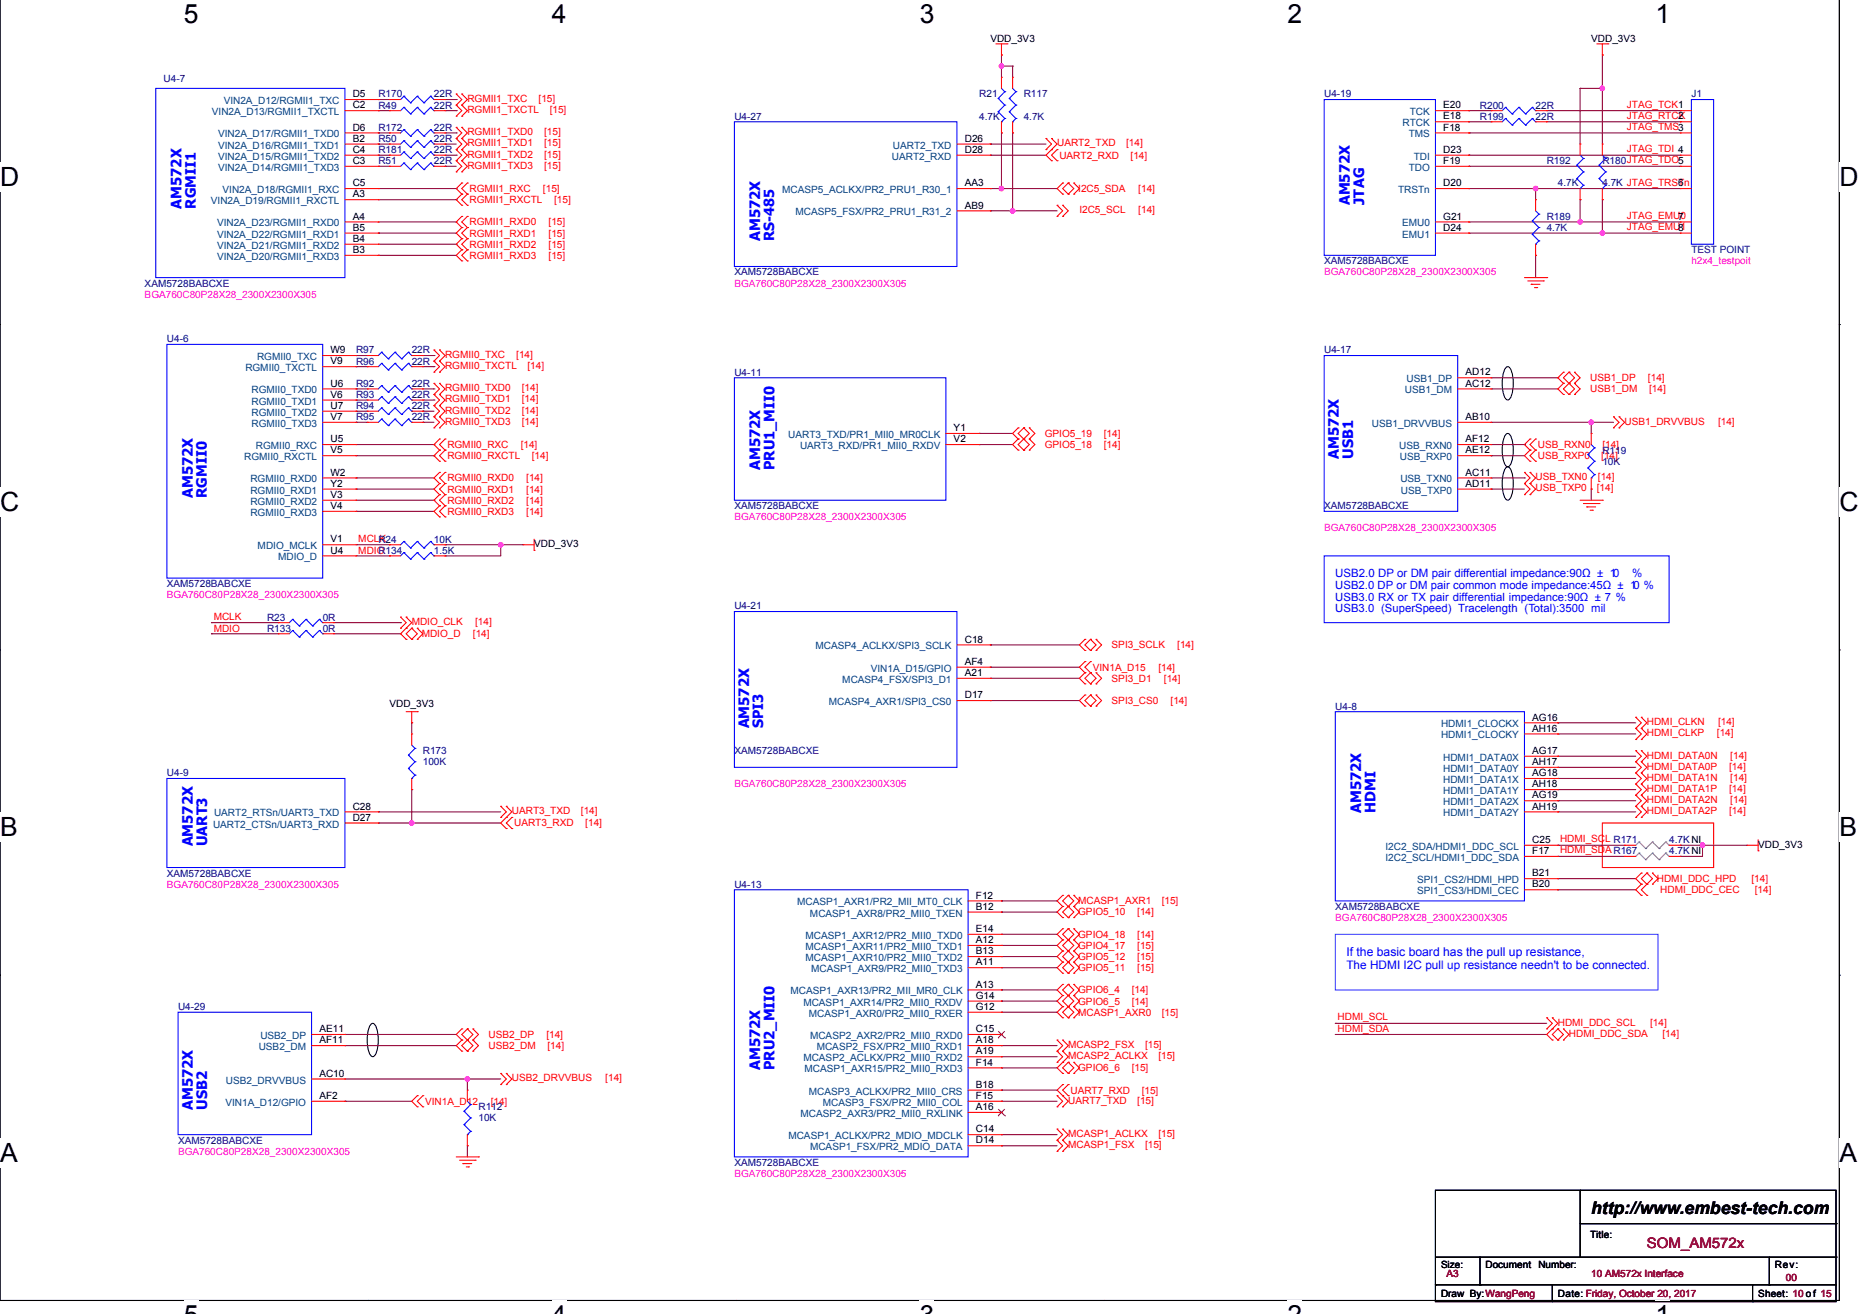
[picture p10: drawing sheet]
<svg xmlns="http://www.w3.org/2000/svg" width="297mm" height="210mm" viewBox="0 0 297 210" stroke-linecap="round" stroke-linejoin="round" font-family="sans-serif">
<defs><g id="words">
<g font-size="4.2">
<text x="29.4" y="3.7">5</text>
<text x="88.2" y="3.7">4</text>
<text x="146.9" y="3.7">3</text>
<text x="205.7" y="3.7">2</text>
<text x="264.5" y="3.7">1</text>
<text x="0" y="29.7">D</text>
<text x="293.9" y="29.7">D</text>
<text x="0" y="81.7">C</text>
<text x="293.9" y="81.7">C</text>
<text x="0" y="133.6">B</text>
<text x="293.9" y="133.6">B</text>
<text x="0" y="185.6">A</text>
<text x="293.9" y="185.6">A</text>
</g>
<text font-size="2.8" x="254.3" y="193.9">http://www.embest-tech.com</text>
<g font-size="2.3" fill="#00f">
<text x="29" y="33.3" transform="rotate(-90 29 33.3)">AM572X</text>
<text x="31.3" y="33.3" transform="rotate(-90 31.3 33.3)">RGMII1</text>
<text x="215.7" y="32.8" transform="rotate(-90 215.7 32.8)">AM572X</text>
<text x="218" y="32.8" transform="rotate(-90 218 32.8)">JTAG</text>
<text x="121.5" y="38.5" transform="rotate(-90 121.5 38.5)">AM572X</text>
<text x="121.5" y="75.1" transform="rotate(-90 121.5 75.1)">AM572X</text>
<text x="123.8" y="75.1" transform="rotate(-90 123.8 75.1)">PRU1_MII0</text>
<text x="213.9" y="73.3" transform="rotate(-90 213.9 73.3)">AM572X</text>
<text x="216.2" y="73.3" transform="rotate(-90 216.2 73.3)">USB1</text>
<text x="30.8" y="79.5" transform="rotate(-90 30.8 79.5)">AM572X</text>
<text x="33.1" y="79.5" transform="rotate(-90 33.1 79.5)">RGMII0</text>
<text x="119.7" y="116.4" transform="rotate(-90 119.7 116.4)">AM572X</text>
<text x="122" y="116.4" transform="rotate(-90 122 116.4)">SPI3</text>
<text x="217.5" y="129.9" transform="rotate(-90 217.5 129.9)">AM572X</text>
<text x="219.8" y="129.9" transform="rotate(-90 219.8 129.9)">HDMI</text>
<text x="30.8" y="135.2" transform="rotate(-90 30.8 135.2)">AM572X</text>
<text x="33.1" y="135.2" transform="rotate(-90 33.1 135.2)">UART3</text>
<text x="121.5" y="170.9" transform="rotate(-90 121.5 170.9)">AM572X</text>
<text x="123.8" y="170.9" transform="rotate(-90 123.8 170.9)">PRU2_MII0</text>
<text x="30.8" y="177.3" transform="rotate(-90 30.8 177.3)">AM572X</text>
<text x="33.1" y="177.3" transform="rotate(-90 33.1 177.3)">USB2</text>
</g>
<text font-size="2.3" fill="#800000" x="263.1" y="199.3">SOM_AM572x</text>
<text font-size="2.2" fill="#00f" x="123.7" y="38.5" transform="rotate(-90 123.7 38.5)">RS-485</text>
<g font-size="1.9" fill="#00f">
<text x="215.1" y="152.8">If the basic board has the pull up resistance,</text>
<text x="215.1" y="154.7">The HDMI I2C pull up resistance needn't to be connected.</text>
</g>
<g font-size="1.8" fill="#00f">
<text x="213.4" y="92.2">USB2.0 DP or DM pair differential impedance:90Ω ± 10</text>
<text x="213.4" y="94.1">USB2.0 DP or DM pair common mode impedance:45Ω ± 10 %</text>
<text x="213.4" y="96">USB3.0 RX or TX pair differential impedance:90Ω ± 7 %</text>
<text x="260.8" y="92.2">%</text>
<text x="213.4" y="97.8">USB3.0 (SuperSpeed) Tracelength (Total):3500 mil</text>
</g>
<g font-size="1.6">
<text x="158.2" y="6.7">VDD_3V3</text>
<text x="254.3" y="6.7">VDD_3V3</text>
<text x="56.4" y="15.5">D5</text>
<text x="56.4" y="17.3">C2</text>
<text x="230.6" y="17.3">E20</text>
<text x="56.4" y="20.9">D6</text>
<text x="56.4" y="22.6">B2</text>
<text x="154.2" y="22.6">D26</text>
<text x="230.6" y="20.9">F18</text>
<text x="230.6" y="19.1">E18</text>
<text x="268.1" y="19.1">2</text>
<text x="56.4" y="24.4">C4</text>
<text x="56.4" y="26.2">C3</text>
<text x="56.4" y="29.8">C5</text>
<text x="154.2" y="24.4">D28</text>
<text x="154.2" y="29.8">AA3</text>
<text x="230.6" y="24.4">D23</text>
<text x="230.6" y="26.2">F19</text>
<text x="230.6" y="29.8">D20</text>
<text x="268.1" y="29.8">6</text>
<text x="56.4" y="31.5">A3</text>
<text x="56.4" y="35.1">A4</text>
<text x="154.2" y="33.3">AB9</text>
<text x="230.6" y="35.1">G21</text>
<text x="268.1" y="35.1">7</text>
<text x="56.4" y="36.9">B5</text>
<text x="56.4" y="38.6">B4</text>
<text x="56.4" y="40.4">B3</text>
<text x="230.6" y="36.9">D24</text>
<text x="268.1" y="36.9">8</text>
<text x="52.8" y="56.4">W9</text>
<text x="52.8" y="58.2">V9</text>
<text x="234.2" y="60">AD12</text>
<text x="52.8" y="61.8">U6</text>
<text x="52.8" y="63.5">V6</text>
<text x="52.8" y="65.3">U7</text>
<text x="234.2" y="61.8">AC12</text>
<text x="52.8" y="67.1">V7</text>
<text x="52.8" y="70.6">U5</text>
<text x="152.4" y="70.6">V2</text>
<text x="152.4" y="68.9">Y1</text>
<text x="234.2" y="67.1">AB10</text>
<text x="234.2" y="70.6">AF12</text>
<text x="52.8" y="72.4">V5</text>
<text x="52.8" y="76">W2</text>
<text x="52.8" y="77.8">Y2</text>
<text x="234.2" y="72.4">AE12</text>
<text x="234.2" y="77.8">AD11</text>
<text x="234.2" y="76">AC11</text>
<text x="52.8" y="79.5">V3</text>
<text x="52.8" y="81.3">V4</text>
<text x="52.8" y="86.6">V1</text>
<text x="52.8" y="88.4">U4</text>
<text x="85.3" y="87.4">VDD_3V3</text>
<text x="154.2" y="102.7">C18</text>
<text x="154.2" y="108">A21</text>
<text x="154.2" y="106.2">AF4</text>
<text x="62.2" y="113">VDD_3V3</text>
<text x="154.2" y="111.5">D17</text>
<text x="244.8" y="115.1">AG16</text>
<text x="244.8" y="116.9">AH16</text>
<text x="244.8" y="120.4">AG17</text>
<text x="244.8" y="122.2">AH17</text>
<text x="244.8" y="124">AG18</text>
<text x="244.8" y="125.8">AH18</text>
<text x="56.4" y="131.1">D27</text>
<text x="56.4" y="129.3">C28</text>
<text x="244.8" y="127.5">AG19</text>
<text x="244.8" y="129.3">AH19</text>
<text x="244.8" y="136.4">F17</text>
<text x="244.8" y="134.7">C25</text>
<text x="280.9" y="135.4">VDD_3V3</text>
<text x="155.9" y="143.5">F12</text>
<text x="244.8" y="140">B21</text>
<text x="244.8" y="141.8">B20</text>
<text x="155.9" y="148.9">E14</text>
<text x="155.9" y="145.3">B12</text>
<text x="155.9" y="152.4">B13</text>
<text x="155.9" y="150.7">A12</text>
<text x="155.9" y="154.2">A11</text>
<text x="155.9" y="161.3">G12</text>
<text x="155.9" y="159.5">G14</text>
<text x="155.9" y="157.8">A13</text>
<text x="51" y="164.9">AE11</text>
<text x="51" y="166.7">AF11</text>
<text x="155.9" y="164.9">C15</text>
<text x="155.9" y="166.7">A18</text>
<text x="51" y="172">AC10</text>
<text x="155.9" y="170.2">F14</text>
<text x="155.9" y="168.4">A19</text>
<text x="155.9" y="173.8">B18</text>
<text x="51" y="175.5">AF2</text>
<text x="155.9" y="177.3">A16</text>
<text x="155.9" y="175.5">F15</text>
<text x="155.9" y="180.9">C14</text>
<text x="155.9" y="182.7">D14</text>
<text x="254.1" y="197.8">Title:</text>
<text x="230.3" y="202.6">Size:</text>
<text x="237.4" y="202.6">Document</text>
<text x="245.8" y="202.6">Number:</text>
<text x="283.6" y="202.6">Rev:</text>
<text x="230.3" y="207.2">Draw By:WangPeng</text>
<text x="248.9" y="207.2">Date: Friday, October 20, 2017</text>
<text x="280.9" y="207.2">Sheet: 10 of 15</text>
</g>
<g font-size="1.6" fill="#000080">
<text x="26.1" y="13.1">U4-7</text>
<text x="60.5" y="17.3">R49</text>
<text x="60.5" y="15.6">R170</text>
<text x="69.3" y="17.3">22R</text>
<text x="69.3" y="15.6">22R</text>
<text x="156.5" y="15.6">R21</text>
<text x="163.6" y="15.6">R117</text>
<text x="211.6" y="15.6">U4-19</text>
<text x="236.5" y="17.3">R200</text>
<text x="245.4" y="17.3">22R</text>
<text x="270.3" y="15.6">J1</text>
<text x="60.5" y="22.7">R50</text>
<text x="60.5" y="20.9">R172</text>
<text x="69.3" y="22.7">22R</text>
<text x="69.3" y="20.9">22R</text>
<text x="117.3" y="19.1">U4-27</text>
<text x="156.5" y="19.1">4.7K</text>
<text x="163.6" y="19.1">4.7K</text>
<text x="236.5" y="19.1">R199</text>
<text x="245.4" y="19.1">22R</text>
<text x="60.5" y="26.2">R51</text>
<text x="60.5" y="24.5">R181</text>
<text x="69.3" y="26.2">22R</text>
<text x="69.3" y="24.5">22R</text>
<text x="247.1" y="26.2">R192</text>
<text x="248.9" y="29.8">4.7K</text>
<text x="256" y="26.2">R180JTAG_TDO5</text>
<text x="256" y="29.8">4.7K JTAG_TRSTn</text>
<text x="247.1" y="35.1">R189</text>
<text x="247.1" y="36.9">4.7K</text>
<text x="270.3" y="40.5">TEST POINT</text>
<text x="23.1" y="45.8">XAM5728BABCXE</text>
<text x="117.3" y="44">XAM5728BABCXE</text>
<text x="211.6" y="42.2">XAM5728BABCXE</text>
<text x="26.7" y="54.7">U4-6</text>
<text x="56.9" y="56.5">R97</text>
<text x="56.9" y="58.2">R96</text>
<text x="65.8" y="56.5">22R</text>
<text x="65.8" y="58.2">22R</text>
<text x="211.6" y="56.5">U4-17</text>
<text x="56.9" y="61.8">R92</text>
<text x="56.9" y="63.6">R93</text>
<text x="56.9" y="65.3">R94</text>
<text x="65.8" y="61.8">22R</text>
<text x="65.8" y="63.6">22R</text>
<text x="65.8" y="65.3">22R</text>
<text x="117.3" y="60">U4-11</text>
<text x="56.9" y="67.1">R95</text>
<text x="65.8" y="67.1">22R</text>
<text x="256" y="72.5">R119</text>
<text x="256" y="74.2">10K</text>
<text x="117.3" y="81.3">XAM5728BABCXE</text>
<text x="211.6" y="81.3">XAM5728BABCXE</text>
<text x="60.5" y="86.7">R24</text>
<text x="60.5" y="88.5">R134</text>
<text x="69.3" y="86.7">10K</text>
<text x="69.3" y="88.5">1.5K</text>
<text x="26.7" y="93.8">XAM5728BABCXE</text>
<text x="42.7" y="99.1">R23</text>
<text x="42.7" y="100.9">R133</text>
<text x="51.6" y="99.1">0R</text>
<text x="51.6" y="100.9">0R</text>
<text x="117.3" y="97.3">U4-21</text>
<text x="213.4" y="113.4">U4-8</text>
<text x="26.7" y="124">U4-9</text>
<text x="67.6" y="120.5">R173</text>
<text x="67.6" y="122.2">100K</text>
<text x="117.3" y="120.5">XAM5728BABCXE</text>
<text x="266.7" y="134.7">4.7KNI</text>
<text x="266.7" y="136.5">4.7KNI</text>
<text x="26.7" y="140">XAM5728BABCXE</text>
<text x="117.3" y="141.8">U4-13</text>
<text x="213.4" y="145.4">XAM5728BABCXE</text>
<text x="28.4" y="161.4">U4-29</text>
<text x="76.5" y="177.4">R112</text>
<text x="76.5" y="179.1">10K</text>
<text x="28.4" y="182.7">XAM5728BABCXE</text>
<text x="117.3" y="186.2">XAM5728BABCXE</text>
</g>
<g font-size="1.6" fill="#004080">
<text x="35.7" y="16.6">VIN2A_D12/RGMII1_TXC</text>
<text x="33.9" y="18.4">VIN2A_D13/RGMII1_TXCTL</text>
<text x="34.9" y="22">VIN2A_D17/RGMII1_TXD0</text>
<text x="34.9" y="23.7">VIN2A_D16/RGMII1_TXD1</text>
<text x="142.7" y="23.7">UART2_TXD</text>
<text x="224.1" y="20.2">RTCK</text>
<text x="225.1" y="22">TMS</text>
<text x="225.3" y="18.4">TCK</text>
<text x="34.9" y="25.5">VIN2A_D15/RGMII1_TXD2</text>
<text x="34.9" y="27.3">VIN2A_D14/RGMII1_TXD3</text>
<text x="142.5" y="25.5">UART2_RXD</text>
<text x="225.1" y="27.3">TDO</text>
<text x="225.9" y="25.5">TDI</text>
<text x="33.7" y="32.6">VIN2A_D19/RGMII1_RXCTL</text>
<text x="35.6" y="30.8">VIN2A_D18/RGMII1_RXC</text>
<text x="125" y="30.8">MCASP5_ACLKX/PR2_PRU1_R30_1</text>
<text x="127.1" y="34.4">MCASP5_FSX/PR2_PRU1_R31_2</text>
<text x="223.4" y="30.8">TRSTn</text>
<text x="34.7" y="36.2">VIN2A_D23/RGMII1_RXD0</text>
<text x="34.7" y="38">VIN2A_D22/RGMII1_RXD1</text>
<text x="34.7" y="39.7">VIN2A_D21/RGMII1_RXD2</text>
<text x="34.7" y="41.5">VIN2A_D20/RGMII1_RXD3</text>
<text x="224" y="36.2">EMU0</text>
<text x="224" y="38">EMU1</text>
<text x="39.2" y="59.3">RGMII0_TXCTL</text>
<text x="41.1" y="57.5">RGMII0_TXC</text>
<text x="40.2" y="62.8">RGMII0_TXD0</text>
<text x="40.2" y="64.6">RGMII0_TXD1</text>
<text x="224.5" y="62.8">USB1_DM</text>
<text x="224.7" y="61.1">USB1_DP</text>
<text x="40.2" y="66.4">RGMII0_TXD2</text>
<text x="40.2" y="68.2">RGMII0_TXD3</text>
<text x="40.9" y="71.7">RGMII0_RXC</text>
<text x="126" y="70">UART3_TXD/PR1_MII0_MR0CLK</text>
<text x="127.8" y="71.7">UART3_RXD/PR1_MII0_RXDV</text>
<text x="219.2" y="68.2">USB1_DRVVBUS</text>
<text x="223.6" y="71.7">USB_RXN0</text>
<text x="39" y="73.5">RGMII0_RXCTL</text>
<text x="40" y="77.1">RGMII0_RXD0</text>
<text x="223.7" y="73.5">USB_RXP0</text>
<text x="223.8" y="77.1">USB_TXN0</text>
<text x="40" y="78.8">RGMII0_RXD1</text>
<text x="40" y="80.6">RGMII0_RXD2</text>
<text x="40" y="82.4">RGMII0_RXD3</text>
<text x="223.8" y="78.8">USB_TXP0</text>
<text x="41.2" y="87.7">MDIO_MCLK</text>
<text x="44.5" y="89.5">MDIO_D</text>
<text x="130.3" y="103.7">MCASP4_ACLKX/SPI3_SCLK</text>
<text x="139.1" y="107.3">VIN1A_D15/GPIO</text>
<text x="132.5" y="112.6">MCASP4_AXR1/SPI3_CS0</text>
<text x="134.6" y="109.1">MCASP4_FSX/SPI3_D1</text>
<text x="230.3" y="116.2">HDMI1_CLOCKX</text>
<text x="230.3" y="118">HDMI1_CLOCKY</text>
<text x="230.6" y="121.5">HDMI1_DATA0X</text>
<text x="230.6" y="123.3">HDMI1_DATA0Y</text>
<text x="230.6" y="125.1">HDMI1_DATA1X</text>
<text x="34.2" y="130.4">UART2_RTSn/UART3_TXD</text>
<text x="230.6" y="126.9">HDMI1_DATA1Y</text>
<text x="230.6" y="128.6">HDMI1_DATA2X</text>
<text x="230.6" y="130.4">HDMI1_DATA2Y</text>
<text x="34" y="132.2">UART2_CTSn/UART3_RXD</text>
<text x="221.4" y="137.5">I2C2_SCL/HDMI1_DDC_SDA</text>
<text x="221.4" y="135.7">I2C2_SDA/HDMI1_DDC_SCL</text>
<text x="226.4" y="141.1">SPI1_CS2/HDMI_HPD</text>
<text x="226.4" y="142.9">SPI1_CS3/HDMI_CEC</text>
<text x="127.4" y="144.6">MCASP1_AXR1/PR2_MII_MT0_CLK</text>
<text x="128.7" y="150">MCASP1_AXR12/PR2_MII0_TXD0</text>
<text x="129.4" y="146.4">MCASP1_AXR8/PR2_MII0_TXEN</text>
<text x="128.7" y="153.5">MCASP1_AXR10/PR2_MII0_TXD2</text>
<text x="128.7" y="151.7">MCASP1_AXR11/PR2_MII0_TXD1</text>
<text x="129.6" y="155.3">MCASP1_AXR9/PR2_MII0_TXD3</text>
<text x="126.3" y="158.9">MCASP1_AXR13/PR2_MII_MR0_CLK</text>
<text x="128.4" y="160.6">MCASP1_AXR14/PR2_MII0_RXDV</text>
<text x="41.3" y="167.7">USB2_DM</text>
<text x="41.6" y="166">USB2_DP</text>
<text x="129.3" y="162.4">MCASP1_AXR0/PR2_MII0_RXER</text>
<text x="129.4" y="166">MCASP2_AXR2/PR2_MII0_RXD0</text>
<text x="130.5" y="167.7">MCASP2_FSX/PR2_MII0_RXD1</text>
<text x="36.1" y="173.1">USB2_DRVVBUS</text>
<text x="128.4" y="169.5">MCASP2_ACLKX/PR2_MII0_RXD2</text>
<text x="128.5" y="171.3">MCASP1_AXR15/PR2_MII0_RXD3</text>
<text x="36" y="176.6">VIN1A_D12/GPIO</text>
<text x="127.9" y="178.4">MCASP2_AXR3/PR2_MII0_RXLINK</text>
<text x="129.3" y="174.9">MCASP3_ACLKX/PR2_MII0_CRS</text>
<text x="131.5" y="176.6">MCASP3_FSX/PR2_MII0_COL</text>
<text x="126" y="182">MCASP1_ACLKX/PR2_MDIO_MDCLK</text>
<text x="129.4" y="183.8">MCASP1_FSX/PR2_MDIO_DATA</text>
</g>
<g font-size="1.6" fill="#f00">
<text x="74.7" y="16.3">RGMII1_TXC</text>
<text x="86.1" y="16.3">[15]</text>
<text x="259.9" y="17.2">JTAG_TCK1</text>
<text x="74.7" y="18">RGMII1_TXCTL</text>
<text x="74.7" y="21.6">RGMII1_TXD0</text>
<text x="74.7" y="23.4">RGMII1_TXD1</text>
<text x="86.9" y="21.6">[15]</text>
<text x="86.9" y="23.4">[15]</text>
<text x="87.8" y="18">[15]</text>
<text x="168.9" y="23.4">UART2_TXD</text>
<text x="179.9" y="23.4">[14]</text>
<text x="259.9" y="20.8">JTAG_TMS3</text>
<text x="259.9" y="19">JTAG_RTCK</text>
<text x="74.7" y="25.2">RGMII1_TXD2</text>
<text x="74.7" y="26.9">RGMII1_TXD3</text>
<text x="86.9" y="25.2">[15]</text>
<text x="86.9" y="26.9">[15]</text>
<text x="169.3" y="25.3">UART2_RXD</text>
<text x="180.6" y="25.3">[14]</text>
<text x="259.9" y="24.3">JTAG_TDI 4</text>
<text x="75" y="30.7">RGMII1_RXC</text>
<text x="75" y="32.5">RGMII1_RXCTL</text>
<text x="86.8" y="30.7">[15]</text>
<text x="88.5" y="32.5">[15]</text>
<text x="172.3" y="30.7">I2C5_SDA</text>
<text x="172.5" y="34.1">I2C5_SCL</text>
<text x="181.9" y="30.7">[14]</text>
<text x="181.9" y="34.1">[14]</text>
<text x="259.9" y="35">JTAG_EMU0</text>
<text x="75" y="36">RGMII1_RXD0</text>
<text x="75" y="37.8">RGMII1_RXD1</text>
<text x="75" y="39.6">RGMII1_RXD2</text>
<text x="75" y="41.3">RGMII1_RXD3</text>
<text x="87.7" y="36">[15]</text>
<text x="87.7" y="37.8">[15]</text>
<text x="87.7" y="39.6">[15]</text>
<text x="87.7" y="41.3">[15]</text>
<text x="259.9" y="36.8">JTAG_EMU1</text>
<text x="71.1" y="58.9">RGMII0_TXCTL</text>
<text x="71.1" y="57.2">RGMII0_TXC</text>
<text x="82.5" y="57.2">[14]</text>
<text x="84.3" y="58.9">[14]</text>
<text x="71.1" y="64.3">RGMII0_TXD1</text>
<text x="71.1" y="62.5">RGMII0_TXD0</text>
<text x="83.4" y="64.3">[14]</text>
<text x="83.4" y="62.5">[14]</text>
<text x="254.1" y="62.7">USB1_DM</text>
<text x="254.1" y="60.9">USB1_DP</text>
<text x="263.3" y="60.9">[14]</text>
<text x="263.5" y="62.7">[14]</text>
<text x="71.1" y="66.1">RGMII0_TXD2</text>
<text x="71.1" y="67.8">RGMII0_TXD3</text>
<text x="71.5" y="71.6">RGMII0_RXC</text>
<text x="83.2" y="71.6">[14]</text>
<text x="83.4" y="66.1">[14]</text>
<text x="83.4" y="67.8">[14]</text>
<text x="167" y="71.6">GPIO5_18</text>
<text x="167" y="69.8">GPIO5_19</text>
<text x="176.4" y="71.6">[14]</text>
<text x="176.4" y="69.8">[14]</text>
<text x="245.7" y="71.6">USB_RXN0</text>
<text x="256" y="71.6">[14]</text>
<text x="259.6" y="67.8">USB1_DRVVBUS</text>
<text x="274.5" y="67.8">[14]</text>
<text x="71.5" y="73.3">RGMII0_RXCTL</text>
<text x="71.5" y="76.9">RGMII0_RXD0</text>
<text x="84.1" y="76.9">[14]</text>
<text x="85" y="73.3">[14]</text>
<text x="245.4" y="76.7">USB_TXN0</text>
<text x="245.7" y="73.3">USB_RXP0</text>
<text x="255.3" y="76.7">[14]</text>
<text x="255.9" y="73.3">[14]</text>
<text x="71.5" y="78.7">RGMII0_RXD1</text>
<text x="71.5" y="82.2">RGMII0_RXD3</text>
<text x="71.5" y="80.5">RGMII0_RXD2</text>
<text x="84.1" y="78.7">[14]</text>
<text x="84.1" y="82.2">[14]</text>
<text x="84.1" y="80.5">[14]</text>
<text x="245.4" y="78.5">USB_TXP0</text>
<text x="255.1" y="78.5">[14]</text>
<text x="57.3" y="86.7">MCLK</text>
<text x="57.3" y="88.4">MDIO</text>
<text x="34.1" y="99.1">MCLK</text>
<text x="34.1" y="100.9">MDIO</text>
<text x="65.8" y="99.8">MDIO_CLK</text>
<text x="67.4" y="101.8">MDIO_D</text>
<text x="75.6" y="101.8">[14]</text>
<text x="75.9" y="99.8">[14]</text>
<text x="174.6" y="107.1">VIN1A_D15</text>
<text x="177.6" y="103.6">SPI3_SCLK</text>
<text x="185.1" y="107.1">[14]</text>
<text x="188.1" y="103.6">[14]</text>
<text x="177.6" y="108.9">SPI3_D1</text>
<text x="177.6" y="112.5">SPI3_CS0</text>
<text x="186" y="108.9">[14]</text>
<text x="187" y="112.5">[14]</text>
<text x="263.1" y="115.8">HDMI_CLKN</text>
<text x="263.1" y="117.6">HDMI_CLKP</text>
<text x="274.3" y="117.6">[14]</text>
<text x="274.5" y="115.8">[14]</text>
<text x="263.1" y="121.2">HDMI_DATA0N</text>
<text x="263.1" y="123">HDMI_DATA0P</text>
<text x="263.1" y="124.7">HDMI_DATA1N</text>
<text x="276.3" y="123">[14]</text>
<text x="276.5" y="121.2">[14]</text>
<text x="276.5" y="124.7">[14]</text>
<text x="81.8" y="130.1">UART3_TXD</text>
<text x="92.8" y="130.1">[14]</text>
<text x="263.1" y="126.5">HDMI_DATA1P</text>
<text x="263.1" y="128.3">HDMI_DATA2N</text>
<text x="263.1" y="130.1">HDMI_DATA2P</text>
<text x="276.3" y="126.5">[14]</text>
<text x="276.3" y="130.1">[14]</text>
<text x="276.5" y="128.3">[14]</text>
<text x="82.1" y="132">UART3_RXD</text>
<text x="93.5" y="132">[14]</text>
<text x="249.3" y="134.6">HDMI_SCL R171</text>
<text x="249.3" y="136.3">HDMI_SDAR167</text>
<text x="264.7" y="140.9">HDMI_DDC_HPD</text>
<text x="265.3" y="142.7">HDMI_DDC_CEC</text>
<text x="279.9" y="140.9">[14]</text>
<text x="280.4" y="142.7">[14]</text>
<text x="172.3" y="144.5">MCASP1_AXR1</text>
<text x="172.3" y="146.2">GPIO5_10</text>
<text x="172.3" y="149.8">GPIO4_18</text>
<text x="181.7" y="146.2">[14]</text>
<text x="181.7" y="149.8">[14]</text>
<text x="185.6" y="144.5">[15]</text>
<text x="172.3" y="155.1">GPIO5_11</text>
<text x="172.3" y="153.4">GPIO5_12</text>
<text x="172.3" y="151.6">GPIO4_17</text>
<text x="181.7" y="155.1">[15]</text>
<text x="181.7" y="153.4">[15]</text>
<text x="181.7" y="151.6">[15]</text>
<text x="172.3" y="160.5">GPIO6_5</text>
<text x="172.3" y="158.7">GPIO6_4</text>
<text x="180.8" y="160.5">[14]</text>
<text x="180.8" y="158.7">[14]</text>
<text x="78.1" y="167.6">USB2_DM</text>
<text x="78.1" y="165.8">USB2_DP</text>
<text x="87.3" y="165.8">[14]</text>
<text x="87.5" y="167.6">[14]</text>
<text x="170.7" y="167.4">MCASP2_FSX</text>
<text x="172.3" y="162.2">MCASP1_AXR0</text>
<text x="183" y="167.4">[15]</text>
<text x="185.6" y="162.2">[15]</text>
<text x="213.7" y="164.8">HDMI_SDA</text>
<text x="213.7" y="163">HDMI_SCL</text>
<text x="248.9" y="163.8">HDMI_DDC_SCL</text>
<text x="250.7" y="165.6">HDMI_DDC_SDA</text>
<text x="263.7" y="163.8">[14]</text>
<text x="265.6" y="165.6">[14]</text>
<text x="81.8" y="172.7">USB2_DRVVBUS</text>
<text x="96.7" y="172.7">[14]</text>
<text x="170.7" y="169.2">MCASP2_ACLKX</text>
<text x="172.3" y="171.1">GPIO6_6</text>
<text x="180.8" y="171.1">[15]</text>
<text x="185.1" y="169.2">[15]</text>
<text x="67.9" y="176.5">VIN1A_D12</text>
<text x="78.4" y="176.5">[14]</text>
<text x="170.7" y="176.3">UART7_TXD</text>
<text x="171" y="174.7">UART7_RXD</text>
<text x="181.7" y="176.3">[15]</text>
<text x="182.4" y="174.7">[15]</text>
<text x="170.7" y="181.6">MCASP1_ACLKX</text>
<text x="170.7" y="183.4">MCASP1_FSX</text>
<text x="183" y="183.4">[15]</text>
<text x="185.1" y="181.6">[15]</text>
</g>
<g font-size="1.6" fill="#f0f">
<text x="23.1" y="47.6">BGA760C80P28X28_2300X2300X305</text>
<text x="117.3" y="45.8">BGA760C80P28X28_2300X2300X305</text>
<text x="211.6" y="44">BGA760C80P28X28_2300X2300X305</text>
<text x="270.3" y="42.2">h2x4_testpoit</text>
<text x="117.3" y="83.1">BGA760C80P28X28_2300X2300X305</text>
<text x="211.6" y="84.9">BGA760C80P28X28_2300X2300X305</text>
<text x="26.7" y="95.6">BGA760C80P28X28_2300X2300X305</text>
<text x="117.3" y="125.8">BGA760C80P28X28_2300X2300X305</text>
<text x="26.7" y="141.8">BGA760C80P28X28_2300X2300X305</text>
<text x="213.4" y="147.1">BGA760C80P28X28_2300X2300X305</text>
<text x="28.4" y="184.5">BGA760C80P28X28_2300X2300X305</text>
<text x="117.3" y="188">BGA760C80P28X28_2300X2300X305</text>
</g>
<g font-size="1.6" fill="#800000">
<text x="231.1" y="204">A3</text>
<text x="254.3" y="204">10 AM572x Interface</text>
<text x="285.4" y="204.6">00</text>
</g>
</g></defs>
<path d="M0 -.1v207.8h293.9v-207.8" fill="none" stroke="#000" stroke-width=".17"/>
<g fill="#fff">
<path d="M29.4 -.1h2.3v4.7h-2.3z"/>
<path d="M29.4 207.7h2.3v2.3h-2.3z"/>
</g>
<path d="M58.8 207.7h.1" fill="none" stroke="#000" stroke-width=".17"/>
<g fill="#fff">
<path d="M88.2 -.1h2.3v4.7h-2.3z"/>
<path d="M88.2 207.7h2.3v2.3h-2.3z"/>
</g>
<path d="M117.6 207.7h.1" fill="none" stroke="#000" stroke-width=".17"/>
<g fill="#fff">
<path d="M146.9 -.1h2.4v4.7h-2.4z"/>
<path d="M146.9 207.7h2.4v2.3h-2.4z"/>
</g>
<path d="M176.3 207.7h.1" fill="none" stroke="#000" stroke-width=".17"/>
<g fill="#fff">
<path d="M205.7 -.1h2.4v4.7h-2.4z"/>
<path d="M205.7 207.7h2.4v2.3h-2.4z"/>
</g>
<path d="M235.1 207.7h.1" fill="none" stroke="#000" stroke-width=".17"/>
<g fill="#fff">
<path d="M264.5 -.1h2.3v4.7h-2.3z"/>
<path d="M264.5 207.7h2.3v2.3h-2.3z"/>
<path d="M0 25.9h3v4.7h-3z"/>
<path d="M293.9 25.9h3v4.7h-3z"/>
<path d="M0 77.8h3v4.7h-3z"/>
<path d="M293.9 77.8h3v4.7h-3z"/>
</g>
<path d="M0 51.9h.1M293.9 51.9h.1" fill="none" stroke="#000" stroke-width=".17"/>
<g fill="#fff">
<path d="M0 129.8h2.8v4.7h-2.8z"/>
<path d="M293.9 129.8h2.8v4.7h-2.8z"/>
</g>
<path d="M0 103.8h.1M293.9 103.8h.1" fill="none" stroke="#000" stroke-width=".17"/>
<g fill="#fff">
<path d="M0 181.8h2.8v4.7h-2.8z"/>
<path d="M293.9 181.8h2.8v4.7h-2.8z"/>
</g>
<g fill="none" stroke="#000" stroke-width=".17">
<path d="M240.7 58.7l.2-.1a1.42 1.42 0 0 1 .8 1.3 5.5 5.5 0 0 1-.6 3.9l-.2 .1a1.42 1.42 0 0 1-.7-1.3 5.5 5.5 0 0 1 .5-3.9zM240.7 74.7l.2-.1a1.42 1.42 0 0 1 .8 1.3 5.5 5.5 0 0 1-.6 3.9l-.2 .1a1.42 1.42 0 0 1-.7-1.3 5.5 5.5 0 0 1 .5-3.9zM240.7 69.3l.2-.1a1.42 1.42 0 0 1 .8 1.4 5.5 5.5 0 0 1-.6 3.9l-.2 .1a1.42 1.42 0 0 1-.7-1.4 5.5 5.5 0 0 1 .5-3.9zM0 155.8h.1M293.9 155.8h.1M59.3 163.6l.3-.1a1.42 1.42 0 0 1 .7 1.3 5.5 5.5 0 0 1-.5 3.9l-.2 .1a1.42 1.42 0 0 1-.8-1.3 5.5 5.5 0 0 1 .5-3.9zM229.4 190.1h64v17.8h-64zM252.5 190.1h.1M252.5 190.1v10.7M252.5 195.5h40.9M293.4 195.5h.1M229.4 205.3h.1"/>
<path d="M229.4 205.3h64M229.4 200.8h64M236.5 205.3h.1M236.5 200.8v4.5M248 207.9h.1M248 205.3v2.6M280 207.9h.1M280 205.3v2.6M282.7 205.3h.1M282.7 200.8v4.5M293.4 200.8h.1"/>
</g>
<g fill="none" stroke="#f00" stroke-width=".17">
<path d="M55.1 17.7h5.4M55.1 15.9h5.4M60.5 15.9h.1M60.5 17.7h.1M62.2 17.7h.1M62.2 15.9h.1M62.2 17.7h1.8M62.2 15.9h1.8M69.3 17.7h1.8M69.3 15.9h1.8M71.1 17.7h.1M71.1 15.9h.1"/>
<path d="M72.9 16.8h.1M72.9 15h.1M72.9 18.6h.1M72.9 15l.9 .9-.9 .9M72.9 16.8l.9 .9-.9 .9M73.8 16.8h.1M73.8 15h.1M73.8 18.6h.1M73.8 15l.9 .9-.9 .9M73.8 16.8l.9 .9-.9 .9M159.1 7h1.8M160 8.8h.1"/>
<path d="M160 12.3h.1M160 7v1.8M160 12.3v1.8M160 19.5v1.7M160.9 7h.1M161.8 12.3h.1M161.8 12.3v1.8M161.8 19.5v1.7M229.4 19.5h5.3M229.4 17.7h5.3M234.7 17.7h.1M234.7 19.5h.1"/>
<path d="M238.3 19.5h.1M238.3 17.7h.1M238.3 19.5h1.7M238.3 17.7h1.7M245.4 19.5h1.7M245.4 17.7h1.7M247.1 19.5h.1M247.1 17.7h.1M255.1 7h1.8M256 8.8h.1M256 7v1.8M256.9 7h.1"/>
<path d="M268.5 17.7h.1M268.5 19.5h.1M268.5 19.5h1.8M268.5 17.7h1.8M55.1 26.6h5.4M55.1 35.5h5.4M55.1 37.2h5.4M55.1 21.2h5.4M55.1 24.8h5.4M55.1 30.1h5.4M55.1 23h5.4M55.1 31.9h5.4"/>
<path d="M55.1 39h5.4M60.5 21.2h.1M60.5 23h.1M60.5 24.8h.1M60.5 26.6h.1M60.5 30.1h.1M60.5 31.9h.1M60.5 35.5h.1M60.5 37.2h.1M60.5 39h.1M62.2 26.6h.1M62.2 24.8h.1"/>
<path d="M62.2 23h.1M62.2 21.2h.1M62.2 26.6h1.8M62.2 21.2h1.8M62.2 24.8h1.8M62.2 23h1.8M69.3 26.6h1.8M69.3 21.2h1.8M69.3 24.8h1.8M69.3 23h1.8M71.1 26.6h.1M71.1 24.8h.1"/>
<path d="M71.1 23h.1M71.1 21.2h.1M72.9 22.1h.1M72.9 20.3h.1M72.9 23.9h.1M72.9 25.7h.1M72.9 27.5h.1M72.9 20.3l.9 .9-.9 .9M72.9 22.1l.9 .9-.9 .9M72.9 23.9l.9 .9-.9 .9M72.9 25.7l.9 .9-.9 .9M73.8 22.1h.1"/>
<path d="M73.8 20.3h.1M73.8 23.9h.1M73.8 25.7h.1M73.8 27.5h.1M73.8 29.2h.1M73.8 31h.1M73.8 32.8h.1M73.8 34.6h.1M73.8 36.3h.1M73.8 38.1h.1M73.8 39.9h.1M73.8 20.3l.9 .9-.9 .9"/>
<path d="M73.8 22.1l.9 .9-.9 .9M73.8 23.9l.9 .9-.9 .9M73.8 25.7l.9 .9-.9 .9M73.8 29.2l-.9 .9 .9 .9M73.8 31l-.9 .9 .9 .9M73.8 34.6l-.9 .9 .9 .8M73.8 36.3l-.9 .9 .9 .9M73.8 38.1l-.9 .9 .9 .9M73.8 39.9l-.9 .9 .9 .9M74.7 31h.1M74.7 29.2h.1M74.7 32.8h.1"/>
<path d="M74.7 36.3h.1M74.7 34.6h.1M74.7 38.1h.1M74.7 39.9h.1M74.7 29.2l-.9 .9 .9 .9M74.7 31l-.9 .9 .9 .9M74.7 34.6l-.9 .9 .9 .8M74.7 36.3l-.9 .9 .9 .9M74.7 38.1l-.9 .9 .9 .9M74.7 39.9l-.9 .9 .9 .9M152.9 24.8h5.3M152.9 30.1h5.3"/>
<path d="M152.9 23h5.3M152.9 33.7h5.3M158.2 23h.1M158.2 24.8h.1M158.2 30.1h.1M158.2 33.7h.1M160 21.2h.1M161.8 21.2h.1M167.1 23.9h.1M167.1 22.1h.1M167.1 22.1l.9 .9-.9 .9M168 23.9h.1"/>
<path d="M168 25.7h.1M168 22.1h.1M168 22.1l.9 .9-1.8 1.8 .9 .9M168.9 25.7h.1M168.9 23.9h.1M168.9 34.6h.1M168.9 32.8h.1M168.9 23.9l-.9 .9 .9 .9M168.9 32.8l.9 .9-.9 .9M169.8 29.2h.1M169.8 31h.1M169.8 34.6h.1"/>
<path d="M169.8 32.8h.1M169.8 29.2l-.9 .9 .9 .9M169.8 32.8l.9 .9-.9 .9M170.7 31h.1M170.7 29.2h.1M170.7 29.2l-.9 .9 .9 .9M170.7 29.2l.9 .9-.9 .9M171.6 29.2h.1M171.6 31h.1M171.6 29.2l.9 .9-.9 .9M229.4 26.6h5.3M229.4 35.5h5.3"/>
<path d="M229.4 37.2h5.3M229.4 21.2h5.3M229.4 24.8h5.3M229.4 30.1h5.3M234.7 35.5h.1M234.7 37.2h.1M234.7 21.2h.1M234.7 24.8h.1M234.7 26.6h.1M234.7 30.1h.1M245.4 31.9h.1M245.4 31.9v1.8"/>
<path d="M245.4 39v1.8M252.5 23h.1M252.5 31.9h.1M252.5 23v1.8M252.5 30.1v1.8M256 23h.1M256 31.9h.1M256 23v1.8M256 30.1v1.8M268.5 21.2h.1M268.5 24.8h.1M268.5 26.6h.1"/>
<path d="M268.5 30.1h.1M268.5 35.5h.1M268.5 37.2h.1M268.5 26.6h1.8M268.5 35.5h1.8M268.5 37.2h1.8M268.5 21.2h1.8M268.5 24.8h1.8M268.5 30.1h1.8M51.6 56.8h5.3M51.6 58.6h5.3M55.1 40.8h5.4"/>
<path d="M56.9 56.8h.1M56.9 58.6h.1M58.7 56.8h.1M58.7 58.6h.1M58.7 56.8h1.8M58.7 58.6h1.8M60.5 40.8h.1M65.8 56.8h1.8M65.8 58.6h1.8M67.6 56.8h.1M67.6 58.6h.1M69.3 59.5h.1"/>
<path d="M69.3 57.7h.1M69.3 55.9h.1M69.3 57.7l.9 .9-.9 .9M69.3 55.9l.9 .9-.9 .9M70.2 59.5h.1M70.2 57.7h.1M70.2 55.9h.1M70.2 57.7l.9 .9-.9 .9M70.2 55.9l.9 .9-.9 .9M73.8 41.7h.1M74.7 41.7h.1M243.6 44.3h3.5"/>
<path d="M244.1 44.9h2.5M244.7 45.4h.1M244.7 45.4h1.4M245.2 45.9h.3M245.4 40.8h.1M245.5 45.9h.1M246.6 44.9h.1M247.1 44.3h.1M249.8 59.5h.1M249.8 59.5l-.9 .8 .9 .9M250.7 59.5h.1M250.7 59.5l.9 .8-1.8 1.8 .9 .9"/>
<path d="M250.7 59.5l-.9 .8 1.8 1.8-.9 .9M251.6 59.5h.1M251.6 59.5l.9 .8-.9 .9M51.6 79.9h5.3M51.6 62.1h5.3M51.6 63.9h5.3M51.6 65.7h5.3M51.6 67.5h5.3M51.6 71h5.3M51.6 72.8h5.3M51.6 76.4h5.3M51.6 78.1h5.3"/>
<path d="M56.9 62.1h.1M56.9 63.9h.1M56.9 65.7h.1M56.9 67.5h.1M56.9 71h.1M56.9 72.8h.1M56.9 76.4h.1M56.9 78.1h.1M56.9 79.9h.1M58.7 62.1h.1M58.7 63.9h.1M58.7 65.7h.1"/>
<path d="M58.7 67.5h.1M58.7 62.1h1.8M58.7 63.9h1.8M58.7 65.7h1.8M58.7 67.5h1.8M65.8 62.1h1.8M65.8 63.9h1.8M65.8 65.7h1.8M65.8 67.5h1.8M67.6 62.1h.1M67.6 63.9h.1M67.6 65.7h.1"/>
<path d="M67.6 67.5h.1M69.3 64.8h.1M69.3 63h.1M69.3 61.2h.1M69.3 66.6h.1M69.3 68.4h.1M69.3 63l.9 .9-.9 .9M69.3 61.2l.9 .9-.9 .9M69.3 64.8l.9 .9-.9 .9M69.3 66.6l.9 .9-.9 .9M70.2 64.8h.1M70.2 63h.1"/>
<path d="M70.2 61.2h.1M70.2 66.6h.1M70.2 68.4h.1M70.2 71.9h.1M70.2 73.7h.1M70.2 70.1h.1M70.2 77.2h.1M70.2 79h.1M70.2 75.5h.1M70.2 63l.9 .9-.9 .9M70.2 61.2l.9 .9-.9 .9M70.2 64.8l.9 .9-.9 .9"/>
<path d="M70.2 66.6l.9 .9-.9 .9M70.2 71.9l-.9 .9 .9 .9M70.2 70.1l-.9 .9 .9 .9M70.2 77.2l-.9 .9 .9 .9M70.2 75.5l-.9 .9 .9 .8M70.2 79l-.9 .9 .9 .9M71.1 73.7h.1M71.1 71.9h.1M71.1 70.1h.1M71.1 79h.1M71.1 77.2h.1M71.1 75.5h.1"/>
<path d="M71.1 71.9l-.9 .9 .9 .9M71.1 70.1l-.9 .9 .9 .9M71.1 77.2l-.9 .9 .9 .9M71.1 75.5l-.9 .9 .9 .8M71.1 79l-.9 .9 .9 .9M151.1 71h5.4M151.1 69.2h5.4M156.5 71h.1M156.5 69.2h.1M162.7 70.1h.1M162.7 71.9h.1M162.7 68.4h.1"/>
<path d="M162.7 70.1l-.9 .9 .9 .9M162.7 68.4l-.9 .8 .9 .9M163.6 71.9h.1M163.6 70.1h.1M163.6 68.4h.1M163.6 68.4l.9 .8-1.8 1.8 .9 .9M163.6 68.4l-.9 .8 1.8 1.8-.9 .9M164.5 70.1h.1M164.5 71.9h.1M164.5 68.4h.1M164.5 70.1l.9 .9-.9 .9M164.5 68.4l.9 .8-.9 .9"/>
<path d="M232.9 62.1h5.4M232.9 67.5h5.4M232.9 71h5.4M232.9 72.8h5.4M232.9 76.4h5.4M232.9 78.1h5.4M232.9 60.3h5.4M238.3 60.3h.1M238.3 62.1h.1M238.3 67.5h.1M238.3 72.8h.1M238.3 71h.1"/>
<path d="M238.3 78.1h.1M238.3 76.4h.1M243.6 77.2h.1M243.6 75.5h.1M243.6 79h.1M243.6 75.5l.9 .9-.9 .8M243.6 77.2l.9 .9-.9 .9M244.5 77.2h.1M244.5 75.5h.1M244.5 70.1h.1M244.5 71.9h.1M244.5 73.7h.1"/>
<path d="M244.5 79h.1M244.5 71.9l-.9 .9 .9 .9M244.5 75.5l.9 .9-.9 .8M244.5 70.1l-.9 .9 .9 .9M244.5 77.2l.9 .9-.9 .9M245.4 71.9h.1M245.4 70.1h.1M245.4 73.7h.1M245.4 70.1l-.9 .9 .9 .9M245.4 71.9l-.9 .9 .9 .9M249.8 61.2h.1M249.8 63h.1"/>
<path d="M249.8 61.2l-.9 .9 .9 .9M250.7 63h.1M250.7 61.2h.1M251.6 61.2h.1M251.6 63h.1M251.6 61.2l.9 .9-.9 .9M252.5 79.9h3.5M254.3 69.2h.1M254.3 78.1h.1M254.3 69.2v1.8M254.3 76.4v1.7M256 79.9h.1"/>
<path d="M257.8 68.4h.1M257.8 66.6h.1M257.8 66.6l.9 .9-.9 .9M258.7 68.4h.1M258.7 66.6h.1M258.7 66.6l.9 .9-.9 .9M44.4 99.5h.1M44.4 99.5h1.8M51.6 87h5.3M51.6 81.7h5.3M51.6 88.8h5.3M51.6 99.5h1.7"/>
<path d="M53.3 99.5h.1M56.9 81.7h.1M56.9 87h.1M56.9 88.8h.1M62.2 87h.1M62.2 88.8h.1M62.2 87h1.8M62.2 88.8h1.8M64 98.6h.1M64 98.6l.9 .9-.9 .9M64.9 98.6h.1M64.9 98.6l.9 .9-1.8 1.7 .9 .9"/>
<path d="M69.3 87h1.8M69.3 88.8h1.8M70.2 80.8h.1M70.2 82.6h.1M70.2 80.8l-.9 .9 .9 .9M71.1 82.6h.1M71.1 80.8h.1M71.1 87h.1M71.1 88.8h.1M71.1 80.8l-.9 .9 .9 .9M83.6 87h.1M83.6 87h1.7"/>
<path d="M85.3 87.9h.1M85.3 86.1v1.8M253 80.4h2.5M253.5 81h.1M253.5 81h1.5M254.1 81.5h.3M254.4 81.5h.1M255.5 80.4h.1M44.4 101.2h.1M44.4 101.2h1.8M51.6 101.2h1.7M53.3 101.2h.1"/>
<path d="M64 100.4h.1M64.9 100.4h.1M64.9 102.1h.1M64.9 113.7h1.8M65.8 115.5h.1M65.8 102.1h.1M65.8 100.4h.1M65.8 117.2h.1M65.8 113.7v1.8M65.8 117.2v1.8M65.8 100.4l.9 .8-.9 .9M65.8 100.4l-.9 .8 .9 .9"/>
<path d="M66.7 113.7h.1M66.7 100.4h.1M66.7 102.1h.1M66.7 100.4l.9 .8-.9 .9M152.9 103h5.3M152.9 111.9h5.3M152.9 108.4h5.3M152.9 106.6h5.3M158.2 103h.1M158.2 111.9h.1M158.2 108.4h.1M158.2 106.6h.1"/>
<path d="M173.4 105.7h.1M173.4 107.5h.1M173.4 109.2h.1M173.4 111h.1M173.4 112.8h.1M173.4 102.1h.1M173.4 103.9h.1M173.4 105.7l-.9 .9 .9 .9M173.4 107.5l-.9 .9 .9 .8M173.4 111l-.9 .9 .9 .9M173.4 102.1l-.9 .9 .9 .9M174.2 107.5h.1"/>
<path d="M174.2 105.7h.1M174.2 109.2h.1M174.2 112.8h.1M174.2 111h.1M174.2 103.9h.1M174.2 102.1h.1M174.2 105.7l-.8 .9 1.7 1.8-.9 .8M174.2 107.5l-.8 .9 .8 .8M174.2 111l-.8 .9 .8 .9M174.2 111l.9 .9-.9 .9M174.2 102.1l-.8 .9 .8 .9M174.2 102.1l.9 .9-.9 .9"/>
<path d="M175.1 107.5h.1M175.1 109.2h.1M175.1 111h.1M175.1 112.8h.1M175.1 102.1h.1M175.1 103.9h.1M175.1 102.1l.9 .9-.9 .9M175.1 111l.9 .9-.9 .9M175.1 107.5l.9 .9-.9 .8M243.6 115.5h5.3M243.6 117.2h5.3M248.9 115.5h.1"/>
<path d="M248.9 117.2h.1M261.4 116.4h.1M261.4 114.6h.1M261.4 118.1h.1M261.4 119.9h.1M261.4 114.6l.9 .9-.9 .9M261.4 116.4l.9 .8-.9 .9M261.4 119.9l.9 .9-.9 .9M262.3 116.4h.1M262.3 114.6h.1M262.3 118.1h.1M262.3 119.9h.1"/>
<path d="M262.3 114.6l.8 .9-.8 .9M262.3 116.4l.8 .8-.8 .9M262.3 119.9l.8 .9-.8 .9M55.1 129.7h5.4M55.1 131.5h5.4M60.5 131.5h.1M60.5 129.7h.1M65.8 126.1h.1M65.8 124.4v1.7M80 130.6h.1M80 128.8h.1M80 128.8l.9 .9-.9 .9"/>
<path d="M80.9 130.6h.1M80.9 132.4h.1M80.9 128.8h.1M80.9 128.8l.9 .9-1.8 1.8 .9 .9M81.8 132.4h.1M81.8 130.6h.1M81.8 130.6l-.9 .9 .9 .9M243.6 135h5.3M243.6 120.8h5.3M243.6 122.6h5.3M243.6 124.4h5.3M243.6 126.1h5.3"/>
<path d="M243.6 127.9h5.3M243.6 129.7h5.3M243.6 136.8h5.3M248.9 120.8h.1M248.9 122.6h.1M248.9 124.4h.1M248.9 126.1h.1M248.9 127.9h.1M248.9 129.7h.1M248.9 136.8h.1M248.9 135h.1M256 131.5h17.8v7.1h-17.8z"/>
<path d="M259.6 135h.1M259.6 136.8h.1M259.6 135h1.8M259.6 136.8h1.8M261.4 121.7h.1M261.4 123.5h.1M261.4 125.2h.1M261.4 127h.1M261.4 128.8h.1M261.4 130.6h.1M261.4 121.7l.9 .9-.9 .9M261.4 123.5l.9 .9-.9 .8"/>
<path d="M261.4 125.2l.9 .9-.9 .9M261.4 127l.9 .9-.9 .9M261.4 128.8l.9 .9-.9 .9M262.3 139.5h.1M262.3 121.7h.1M262.3 123.5h.1M262.3 125.2h.1M262.3 127h.1M262.3 128.8h.1M262.3 130.6h.1M262.3 139.5l-.9 .9 .9 .8M262.3 121.7l.8 .9-.8 .9"/>
<path d="M262.3 123.5l.8 .9-.8 .8M262.3 125.2l.8 .9-.8 .9M262.3 127l.8 .9-.8 .9M262.3 128.8l.8 .9-.8 .9M263.1 139.5h.1M263.1 139.5l-.8 .9 .8 .8M263.1 139.5l.9 .9-1.7 1.7 .8 .9M264 139.5h.1M264 139.5l.9 .9-.9 .8M266.7 135h1.8M266.7 136.8h1.8M268.5 135h.1"/>
<path d="M268.5 136.8h.1M279.1 135h.1M279.1 135h1.8M280.9 135.9h.1M280.9 134.1v1.8M154.7 152.8h5.3M154.7 151h5.3M154.7 149.2h5.3M154.7 159.9h5.3M154.7 145.7h5.3M154.7 154.6h5.3M154.7 158.1h5.3"/>
<path d="M154.7 143.9h5.3M160 152.8h.1M160 151h.1M160 149.2h.1M160 159.9h.1M160 145.7h.1M160 154.6h.1M160 158.1h.1M160 143.9h.1M169.8 143h.1M169.8 144.8h.1M169.8 146.6h.1"/>
<path d="M169.8 148.4h.1M169.8 150.1h.1M169.8 159h.1M169.8 157.3h.1M169.8 153.7h.1M169.8 155.5h.1M169.8 151.9h.1M169.8 143l-.9 .9 .9 .9M169.8 144.8l-.9 .9 .9 .9M169.8 148.4l-.9 .8 .9 .9M169.8 151.9l-.9 .9 .9 .9M169.8 159l-.9 .9 .9 .9"/>
<path d="M169.8 157.3l-.9 .8 .9 .9M169.8 153.7l-.9 .9 .9 .9M169.8 150.1l-.9 .9 .9 .9M170.7 144.8h.1M170.7 143h.1M170.7 146.6h.1M170.7 150.1h.1M170.7 148.4h.1M170.7 159h.1M170.7 157.3h.1M170.7 155.5h.1M170.7 153.7h.1"/>
<path d="M170.7 151.9h.1M170.7 143l-.9 .9 1.8 1.8-.9 .9M170.7 143l.9 .9-1.8 1.8 .9 .9M170.7 157.3l-.9 .8 1.8 1.8-1.8 1.8 .9 .9M170.7 157.3l.9 .8-1.8 1.8 1.8 1.8-.9 .9M170.7 148.4l-.9 .8 1.8 1.8-1.8 1.8 1.8 1.8-.9 .9M170.7 148.4l.9 .8-1.8 1.8 1.8 1.8-1.8 1.8 .9 .9M171.6 143h.1M171.6 144.8h.1M171.6 146.6h.1M171.6 148.4h.1M171.6 150.1h.1"/>
<path d="M171.6 159h.1M171.6 157.3h.1M171.6 153.7h.1M171.6 155.5h.1M171.6 151.9h.1M171.6 143l.9 .9-.9 .9M171.6 157.3l.9 .8-.9 .9M171.6 148.4l.9 .8-.9 .9M171.6 144.8l.9 .9-.9 .9M171.6 151.9l.9 .9-.9 .9M171.6 159l.9 .9-.9 .9M171.6 153.7l.9 .9-.9 .9"/>
<path d="M171.6 150.1l.9 .9-.9 .9M243.6 140.4h5.3M243.6 142.1h5.3M248.9 140.4h.1M248.9 142.1h.1M262.3 141.2h.1M262.3 143h.1M262.3 141.2l-.9 .9 .9 .9M263.1 141.2h.1M263.1 143h.1M264 141.2h.1M49.8 165.3h5.3"/>
<path d="M49.8 167h5.3M49.8 175.9h5.3M49.8 172.4h5.3M55.1 165.3h.1M55.1 167h.1M55.1 172.4h.1M55.1 175.9h.1M66.7 175h.1M66.7 176.8h.1M66.7 175l-.9 .9 .9 .9M67.6 176.8h.1M67.6 175h.1"/>
<path d="M67.6 175l-.9 .9 .9 .9M73.8 166.1h.1M73.8 167.9h.1M73.8 164.4h.1M73.8 166.1l-.9 .9 .9 .9M73.8 164.4l-.9 .9 .9 .8M74.7 167.9h.1M74.7 166.1h.1M74.7 164.4h.1M74.7 174.1h.1M74.7 164.4l.9 .9-1.8 1.7 .9 .9M74.7 164.4l-.9 .9 1.8 1.7-.9 .9"/>
<path d="M74.7 174.1v1.8M75.6 166.1h.1M75.6 167.9h.1M75.6 164.4h.1M75.6 166.1l.9 .9-.9 .9M75.6 164.4l.9 .9-.9 .8M80 173.3h.1M80 171.5h.1M80 171.5l.9 .9-.9 .9M80.9 173.3h.1M80.9 171.5h.1M80.9 171.5l.9 .9-.9 .9"/>
<path d="M154.7 161.7h5.3M154.7 170.6h5.3M154.7 168.8h5.3M154.7 165.3h5.3M154.7 177.7h5.3M154.7 167h5.3M154.7 174.1h5.3M154.7 175.9h5.3M160 161.7h.1M160 170.6h.1M160 168.8h.1M160 165.3h.1"/>
<path d="M160 177.7h.1M160 167h.1M160 174.1h.1M160 175.9h.1M168.9 167.9h.1M168.9 166.1h.1M168.9 169.7h.1M168.9 176.8h.1M168.9 175h.1M168.9 166.1l.9 .9-.9 .9M168.9 167.9l.9 .9-.9 .9M168.9 175l.9 .9-.9 .9"/>
<path d="M169.8 167.9h.1M169.8 166.1h.1M169.8 169.7h.1M169.8 160.8h.1M169.8 162.6h.1M169.8 173.3h.1M169.8 175h.1M169.8 176.8h.1M169.8 171.5h.1M169.8 166.1l.9 .9-.9 .9M169.8 167.9l.9 .9-1.8 1.8 .9 .9M169.8 160.8l-.9 .9 .9 .9"/>
<path d="M169.8 173.3l-.9 .8 1.8 1.8-.9 .9M170.7 162.6h.1M170.7 160.8h.1M170.7 175h.1M170.7 173.3h.1M170.7 171.5h.1M170.7 169.7h.1M170.7 169.7l.9 .9-.9 .9M170.7 173.3l-.9 .8 .9 .9M170.7 169.7l-.9 .9 .9 .9M171.6 160.8h.1M171.6 162.6h.1"/>
<path d="M171.6 169.7h.1M171.6 171.5h.1M171.6 169.7l.9 .9-.9 .9M171.6 160.8l.9 .9-.9 .9M247.1 164.4h.1M247.1 162.6h.1M247.1 162.6l.9 .9-.9 .9M248 164.4h.1M248 166.1h.1M248 162.6h.1M248 162.6l.9 .9-1.8 1.8 .9 .8M248.9 166.1h.1"/>
<path d="M248.9 164.4h.1M248.9 164.4l-.9 .9 .9 .8M248.9 164.4l.9 .9-.9 .8M249.8 164.4h.1M249.8 166.1h.1M249.8 164.4l.9 .9-.9 .8M72.9 184.8h3.6M73.4 185.3h2.5M74 185.9h.1M74 185.9h1.4M74.5 186.4h.4M74.7 183h.1"/>
<path d="M74.7 181.3v1.7M74.9 186.4h.1M75.9 185.3h.1M76.5 184.8h.1M154.7 181.3h5.3M154.7 183h5.3M160 181.3h.1M160 183h.1M168.9 182.1h.1M168.9 180.4h.1M168.9 183.9h.1M168.9 180.4l.9 .9-.9 .8"/>
<path d="M168.9 182.1l.9 .9-.9 .9M169.8 182.1h.1M169.8 180.4h.1M169.8 183.9h.1M169.8 180.4l.9 .9-.9 .8M169.8 182.1l.9 .9-.9 .9"/>
</g>
<path d="M213.4 149.2h51.5v8.9h-51.5z" fill="none" stroke="#0080ff" stroke-width=".17"/>
<g fill="none" stroke="#00f" stroke-width=".17">
<path d="M24.9 14.1h30.2v30.2h-30.2zM64.5 17.1h.1M64.5 15.4h.1M64.5 17.1l-.5 .6M64.5 17.1l1.1 1.1M64.5 15.4l-.5 .5M64.5 15.4l1.1 1M65.6 18.2h.1M65.6 16.4h.1M66.7 17.1h.1M66.7 15.4h.1M66.7 17.1l-1.1 1.1"/>
<path d="M66.7 17.1l1 1.1M66.7 15.4l-1.1 1M66.7 15.4l1 1M67.7 18.2h.1M67.7 16.4h.1M68.8 17.1h.1M68.8 15.4h.1M68.8 17.1l-1.1 1.1M68.8 17.1l.5 .6M68.8 15.4l-1.1 1M68.8 15.4l.5 .5M69.3 17.7h.1"/>
<path d="M69.3 15.9h.1M117.3 19.5h35.6v23.1h-35.6zM159.5 15.7h.1M159.5 17.9h.1M159.5 15.7l1 1.1M159.5 17.9l1 1M160 19.5h.1M160 14.1l.5 .6M160.5 14.7h.1M160.5 16.8h.1M160.5 18.9h.1M160.5 14.7l-1 1"/>
<path d="M160.5 16.8l-1 1.1M160.5 18.9l-.5 .6M161.3 15.7h.1M161.3 17.9h.1M161.3 15.7l1 1.1M161.3 17.9l1 1M161.8 19.5h.1M161.8 14.1l.5 .6M162.3 14.7h.1M162.3 16.8h.1M162.3 18.9h.1M162.3 14.7l-1 1"/>
<path d="M162.3 16.8l-1 1.1M162.3 18.9l-.5 .6M211.6 15.9h17.8v24.9h-17.8zM240.6 18.9h.1M240.6 17.1h.1M240.6 18.9l-.6 .6M240.6 18.9l1 1.1M240.6 17.1l-.6 .6M240.6 17.1l1 1.1M241.6 20h.1M241.6 18.2h.1M242.7 18.9h.1"/>
<path d="M242.7 17.1h.1M242.7 18.9l-1.1 1.1M242.7 18.9l1.1 1.1M242.7 17.1l-1.1 1.1M242.7 17.1l1.1 1.1M243.8 20h.1M243.8 18.2h.1M244.8 18.9h.1M244.8 17.1h.1M244.8 18.9l-1 1.1M244.8 18.9l.6 .6M244.8 17.1l-1 1.1"/>
<path d="M244.8 17.1l.6 .6M245.4 19.5h.1M245.4 17.7h.1M270.3 15.9h3.5v23.1h-3.5zM64.5 26h.1M64.5 24.3h.1M64.5 22.5h.1M64.5 20.7h.1M64.5 26l-.5 .6M64.5 26l1.1 1.1M64.5 24.3l-.5 .5M64.5 24.3l1.1 1"/>
<path d="M64.5 22.5l-.5 .5M64.5 22.5l1.1 1M64.5 20.7l-.5 .5M64.5 20.7l1.1 1.1M65.6 27.1h.1M65.6 25.3h.1M65.6 23.5h.1M65.6 21.8h.1M66.7 26h.1M66.7 24.3h.1M66.7 22.5h.1M66.7 20.7h.1"/>
<path d="M66.7 26l-1.1 1.1M66.7 26l1 1.1M66.7 24.3l-1.1 1M66.7 24.3l1 1M66.7 22.5l-1.1 1M66.7 22.5l1 1M66.7 20.7l-1.1 1.1M66.7 20.7l1 1.1M67.7 27.1h.1M67.7 25.3h.1M67.7 23.5h.1M67.7 21.8h.1"/>
<path d="M68.8 26h.1M68.8 24.3h.1M68.8 22.5h.1M68.8 20.7h.1M68.8 26l-1.1 1.1M68.8 26l.5 .6M68.8 24.3l-1.1 1M68.8 24.3l.5 .5M68.8 22.5l-1.1 1M68.8 22.5l.5 .5M68.8 20.7l-1.1 1.1M68.8 20.7l.5 .5"/>
<path d="M69.3 26.6h.1M69.3 24.8h.1M69.3 23h.1M69.3 21.2h.1M244.8 35.3h.1M244.8 37.4h.1M244.8 35.3l1.1 1M244.8 37.4l1.1 1.1M245.4 39h.1M245.4 33.7l.5 .5M245.9 34.2h.1M245.9 36.3h.1"/>
<path d="M245.9 38.5h.1M245.9 34.2l-1.1 1.1M245.9 36.3l-1.1 1.1M245.9 38.5l-.5 .5M251.9 26.4h.1M251.9 28.5h.1M251.9 26.4l1.1 1.1M251.9 28.5l1.1 1.1M252.5 30.1h.1M252.5 24.8l.5 .5M253 25.3h.1M253 27.5h.1"/>
<path d="M253 29.6h.1M253 25.3l-1.1 1.1M253 27.5l-1.1 1M253 29.6l-.5 .5M255.5 26.4h.1M255.5 28.5h.1M255.5 26.4l1.1 1.1M255.5 28.5l1.1 1.1M256 30.1h.1M256 24.8l.6 .5M256.6 25.3h.1M256.6 27.5h.1"/>
<path d="M256.6 29.6h.1M256.6 25.3l-1.1 1.1M256.6 27.5l-1.1 1M256.6 29.6l-.6 .5M26.7 55h24.9v37.4h-24.9zM61 56.3h.1M61 58h.1M61 56.3l-.5 .5M61 56.3l1.1 1M61 58l-.5 .6M61 58l1.1 1.1M62.1 57.3h.1"/>
<path d="M62.1 59.1h.1M63.1 56.3h.1M63.1 58h.1M63.1 56.3l-1 1M63.1 56.3l1.1 1M63.1 58l-1 1.1M63.1 58l1.1 1.1M64.2 57.3h.1M64.2 59.1h.1M65.3 56.3h.1M65.3 58h.1M65.3 56.3l-1.1 1"/>
<path d="M65.3 56.3l.5 .5M65.3 58l-1.1 1.1M65.3 58l.5 .6M65.8 56.8h.1M65.8 58.6h.1M211.6 56.8h21.3v24.9h-21.3zM61 61.6h.1M61 63.4h.1M61 65.2h.1M61 66.9h.1M61 61.6l-.5 .5M61 61.6l1.1 1.1"/>
<path d="M61 63.4l-.5 .5M61 63.4l1.1 1M61 65.2l-.5 .5M61 65.2l1.1 1M61 66.9l-.5 .6M61 66.9l1.1 1.1M62.1 62.7h.1M62.1 64.4h.1M62.1 66.2h.1M62.1 68h.1M63.1 61.6h.1M63.1 63.4h.1"/>
<path d="M63.1 65.2h.1M63.1 66.9h.1M63.1 61.6l-1 1.1M63.1 61.6l1.1 1.1M63.1 63.4l-1 1M63.1 63.4l1.1 1M63.1 65.2l-1 1M63.1 65.2l1.1 1M63.1 66.9l-1 1.1M63.1 66.9l1.1 1.1M64.2 62.7h.1M64.2 64.4h.1"/>
<path d="M64.2 66.2h.1M64.2 68h.1M65.3 61.6h.1M65.3 63.4h.1M65.3 65.2h.1M65.3 66.9h.1M65.3 61.6l-1.1 1.1M65.3 61.6l.5 .5M65.3 63.4l-1.1 1M65.3 63.4l.5 .5M65.3 65.2l-1.1 1M65.3 65.2l.5 .5"/>
<path d="M65.3 66.9l-1.1 1.1M65.3 66.9l.5 .6M65.8 62.1h.1M65.8 63.9h.1M65.8 65.7h.1M65.8 67.5h.1M117.3 60.3h33.8v19.6h-33.8zM253.7 72.6h.1M253.7 74.8h.1M253.7 72.6l1.1 1.1M253.7 74.8l1.1 1M254.3 76.4h.1"/>
<path d="M254.3 71l.5 .5M254.8 71.5h.1M254.8 73.7h.1M254.8 75.8h.1M254.8 71.5l-1.1 1.1M254.8 73.7l-1.1 1.1M254.8 75.8l-.5 .6M46.8 98.9h.1M46.8 98.9l-.6 .6M46.8 98.9l1 1.1M47.8 100h.1M48.9 98.9h.1"/>
<path d="M48.9 98.9l-1.1 1.1M48.9 98.9l1.1 1.1M50 100h.1M51 98.9h.1M51 98.9l-1 1.1M51 98.9l.6 .6M51.6 99.5h.1M64.5 86.5h.1M64.5 88.3h.1M64.5 86.5l-.5 .5M64.5 86.5l1.1 1M64.5 88.3l-.5 .5"/>
<path d="M64.5 88.3l1.1 1M65.6 87.5h.1M65.6 89.3h.1M66.7 86.5h.1M66.7 88.3h.1M66.7 86.5l-1.1 1M66.7 86.5l1 1M66.7 88.3l-1.1 1M66.7 88.3l1 1M67.7 87.5h.1M67.7 89.3h.1M68.8 86.5h.1"/>
<path d="M68.8 88.3h.1M68.8 86.5l-1.1 1M68.8 86.5l.5 .5M68.8 88.3l-1.1 1M68.8 88.3l.5 .5M69.3 87h.1M69.3 88.8h.1M117.3 97.7h35.6v24.9h-35.6zM211.6 88.8h55.1v10.7h-55.1zM46.8 100.7h.1M46.8 100.7l-.6 .5M46.8 100.7l1 1.1"/>
<path d="M47.8 101.8h.1M48.9 100.7h.1M48.9 100.7l-1.1 1.1M48.9 100.7l1.1 1.1M50 101.8h.1M51 100.7h.1M51 100.7l-1 1.1M51 100.7l.6 .5M51.6 101.2h.1M65.8 119l.5 .6M66.3 119.6h.1M66.3 119.6l-1 1"/>
<path d="M213.4 113.7h30.2v30.2h-30.2zM26.7 124.4h28.4v14.2h-28.4zM65.3 120.6h.1M65.3 122.8h.1M65.3 120.6l1 1.1M65.3 122.8l1 1M65.8 124.4h.1M66.3 121.7h.1M66.3 123.8h.1M66.3 121.7l-1 1.1M66.3 123.8l-.5 .6M117.3 142.1h37.4v42.7h-37.4z"/>
<path d="M28.4 161.7h21.4v19.6h-21.4zM74.1 177.5h.1M74.1 179.7h.1M74.1 177.5l1.1 1.1M74.1 179.7l1.1 1M74.7 175.9l.5 .5M75.2 176.4h.1M75.2 178.6h.1M75.2 176.4l-1.1 1.1M75.2 178.6l-1.1 1.1M74.7 181.3h.1M75.2 180.7h.1"/>
<path d="M75.2 180.7l-.5 .6"/>
</g>
<g fill="none" stroke="#800040" stroke-width=".17">
<path d="M60.5 17.7h.1M60.5 15.9h.1M60.5 17.7h1.7M60.5 15.9h1.7M71.1 17.7h1.8M71.1 15.9h1.8M72.9 15.9h.1M72.9 17.7h.1M160 10.6h.1M160 8.8h.1M160 8.8v3.5M160 10.6h1.8"/>
<path d="M161.8 10.6h.1M161.8 10.6v1.7M234.7 19.5h.1M234.7 17.7h.1M234.7 19.5h3.6M234.7 17.7h3.6M247.1 19.5h21.4M247.1 17.7h21.4M252.5 14.1h.1M252.5 14.1v8.9M252.5 14.1h3.5M256 8.8h.1"/>
<path d="M256 14.1h.1M256 8.8v14.2M268.5 19.5h.1M268.5 17.7h.1M60.5 21.2h.1M60.5 26.6h.1M60.5 24.8h.1M60.5 23h.1M60.5 37.2h.1M60.5 37.2h12.4M60.5 35.5h12.4M60.5 30.1h12.4"/>
<path d="M60.5 26.6h1.7M60.5 21.2h1.7M60.5 24.8h1.7M60.5 23h1.7M60.5 31.9h12.4M60.5 39h12.4M71.1 23h.1M71.1 26.6h.1M71.1 26.6h1.8M71.1 21.2h1.8M71.1 24.8h1.8M71.1 23h1.8"/>
<path d="M72.9 30.1h.1M72.9 31.9h.1M72.9 35.5h.1M72.9 39h.1M72.9 21.2h.1M72.9 24.8h.1M158.2 24.8h.1M158.2 23h.1M158.2 30.1h.1M158.2 33.7h.1M158.2 30.1h10.7M158.2 24.8h8.9"/>
<path d="M158.2 23h8.9M158.2 33.7h10.7M160 21.2h.1M160 30.1h.1M160 21.2v8.9M161.8 33.7h.1M161.8 21.2h.1M161.8 21.2v12.5M234.7 37.2h.1M234.7 35.5h.1M234.7 30.1h.1M234.7 26.6h.1"/>
<path d="M234.7 21.2h.1M234.7 24.8h.1M234.7 37.2h33.8M234.7 35.5h33.8M234.7 30.1h33.8M234.7 26.6h33.8M234.7 21.2h33.8M234.7 24.8h33.8M245.4 30.1h.1M245.4 30.1v1.8M252.5 35.5h.1M252.5 31.9h.1"/>
<path d="M252.5 31.9v3.6M256 37.2h.1M256 31.9h.1M256 31.9v5.3M56.9 58.6h.1M56.9 56.8h.1M56.9 58.6h1.8M56.9 56.8h1.8M60.5 40.8h.1M60.5 40.8h12.4M67.6 58.6h1.7M67.6 56.8h1.7"/>
<path d="M69.3 56.8h.1M69.3 58.6h.1M245.4 40.8h.1M245.4 40.8v3.5M56.9 63.9h.1M56.9 65.7h.1M56.9 67.5h.1M56.9 62.1h.1M56.9 76.4h.1M56.9 78.1h.1M56.9 63.9h1.8M56.9 65.7h1.8"/>
<path d="M56.9 67.5h1.8M56.9 62.1h1.8M56.9 71h12.4M56.9 72.8h12.4M56.9 76.4h12.4M56.9 78.1h12.4M56.9 79.9h12.4M67.6 65.7h.1M67.6 67.5h.1M67.6 63.9h1.7M67.6 65.7h1.7M67.6 67.5h1.7"/>
<path d="M67.6 62.1h1.7M69.3 62.1h.1M69.3 63.9h.1M69.3 71h.1M69.3 72.8h.1M69.3 79.9h.1M156.5 71h.1M156.5 69.2h.1M156.5 71h5.3M156.5 69.2h5.3M238.3 72.8h.1M238.3 78.1h.1"/>
<path d="M238.3 67.5h19.5M238.3 62.1h10.6M238.3 71h5.3M238.3 60.3h10.6M238.3 72.8h5.3M238.3 76.4h5.3M238.3 78.1h5.3M243.6 71h.1M243.6 76.4h.1M248.9 60.3h.1M248.9 62.1h.1M254.3 67.5h.1"/>
<path d="M254.3 78.1h.1M254.3 67.5v1.7M254.3 78.1v1.8M33.8 99.5h.1M33.8 99.5h10.6M53.3 99.5h10.7M56.9 81.7h.1M56.9 87h5.3M56.9 88.8h5.3M56.9 81.7h12.4M62.2 87h.1M62.2 88.8h.1"/>
<path d="M64 99.5h.1M71.1 88.8h.1M71.1 87h.1M71.1 87h12.5M80 87h.1M80 87v1.8h-8.9M33.8 101.2h.1M33.8 101.2h10.6M53.3 101.2h10.7M64 101.2h.1M65.8 115.5h.1M65.8 115.5v1.7"/>
<path d="M158.2 103h.1M158.2 106.6h.1M158.2 108.4h.1M158.2 111.9h.1M158.2 103h14.3M158.2 106.6h14.3M158.2 108.4h14.3M158.2 111.9h14.3M248.9 115.5h.1M248.9 117.2h.1M248.9 115.5h12.5M248.9 117.2h12.5"/>
<path d="M60.5 129.7h.1M60.5 131.5h.1M60.5 129.7h19.5M60.5 131.5h19.5M65.8 131.5h.1M65.8 126.1h.1M65.8 126.1v5.4M248.9 135h.1M248.9 136.8h.1M248.9 120.8h.1M248.9 122.6h.1M248.9 126.1h.1"/>
<path d="M248.9 127.9h.1M248.9 124.4h.1M248.9 129.7h.1M248.9 135h10.7M248.9 136.8h10.7M248.9 129.7h12.5M248.9 120.8h12.5M248.9 122.6h12.5M248.9 126.1h12.5M248.9 127.9h12.5M248.9 124.4h12.5M268.5 136.8h.1"/>
<path d="M268.5 135h.1M268.5 135h10.6M272 135h.1M272 135v1.8h-3.5M160 143.9h.1M160 145.7h.1M160 159.9h.1M160 149.2h.1M160 158.1h.1M160 151h.1M160 152.8h.1M160 154.6h.1"/>
<path d="M160 143.9h8.9M160 145.7h8.9M160 159.9h8.9M160 149.2h8.9M160 158.1h8.9M160 151h8.9M160 152.8h8.9M160 154.6h8.9M248.9 140.4h.1M248.9 142.1h.1M248.9 140.4h12.5M248.9 142.1h12.5"/>
<path d="M55.1 172.4h.1M55.1 165.3h.1M55.1 167h.1M55.1 175.9h.1M55.1 165.3h17.8M55.1 167h17.8M55.1 175.9h10.7M55.1 172.4h24.9M74.7 172.4h.1M74.7 172.4v1.7M160 168.8h.1M160 167h.1"/>
<path d="M160 161.7h.1M160 175.9h.1M160 174.1h.1M160 170.6h.1M160 168.8h8.9M160 167h8.9M160 161.7h8.9M160 175.9h8.9M160 174.1h8.9M160 170.6h8.9M213.4 165.3h.1M213.4 163.5h.1"/>
<path d="M213.4 165.3h33.7M213.4 163.5h33.7M74.7 183h.1M74.7 183v1.8M160 181.3h.1M160 183h.1M160 181.3h8.9M160 183h8.9"/>
</g>
<g fill="#f0f" stroke="#f0f" stroke-width=".17">
<circle cx="256" cy="37.2" r=".35"/>
<circle cx="252.5" cy="35.5" r=".35"/>
<circle cx="256" cy="14.1" r=".35"/>
<circle cx="245.4" cy="30.1" r=".35"/>
<circle cx="272" cy="135" r=".35"/>
<circle cx="160" cy="30.1" r=".35"/>
<circle cx="161.8" cy="33.7" r=".35"/>
<circle cx="160" cy="10.6" r=".35"/>
<circle cx="80" cy="87" r=".35"/>
<circle cx="254.2" cy="67.5" r=".35"/>
<circle cx="65.8" cy="131.5" r=".35"/>
<circle cx="74.7" cy="172.4" r=".35"/>
</g>
<path d="M159.5 165.8h.1M159.5 178.2h.1M159.5 164.7l1.1 1.1M159.5 177.2l1.1 1M160.5 164.7l-1 1.1M160.5 177.2l-1 1M160.6 165.8h.1M160.6 178.2h.1" fill="none" stroke="#804000" stroke-width=".16"/>
<g fill="none" stroke="#808080" stroke-width=".17">
<path d="M261.9 134.5h.1M261.9 136.3h.1M261.9 134.5l-.5 .5M261.9 134.5l1.1 1.1M261.9 136.3l-.5 .5M261.9 136.3l1.1 1M263 135.6h.1M263 137.3h.1M264 134.5h.1M264 136.3h.1M264 134.5l-1 1.1M264 134.5l1.1 1.1"/>
<path d="M264 136.3l-1 1M264 136.3l1.1 1M265.1 135.6h.1M265.1 137.3h.1M266.2 134.5h.1M266.2 136.3h.1M266.2 134.5l-1.1 1.1M266.2 134.5l.5 .5M266.2 136.3l-1.1 1M266.2 136.3l.5 .5M266.7 135h.1M266.7 136.8h.1"/>
</g>
<use href="#words"/>
</svg>
